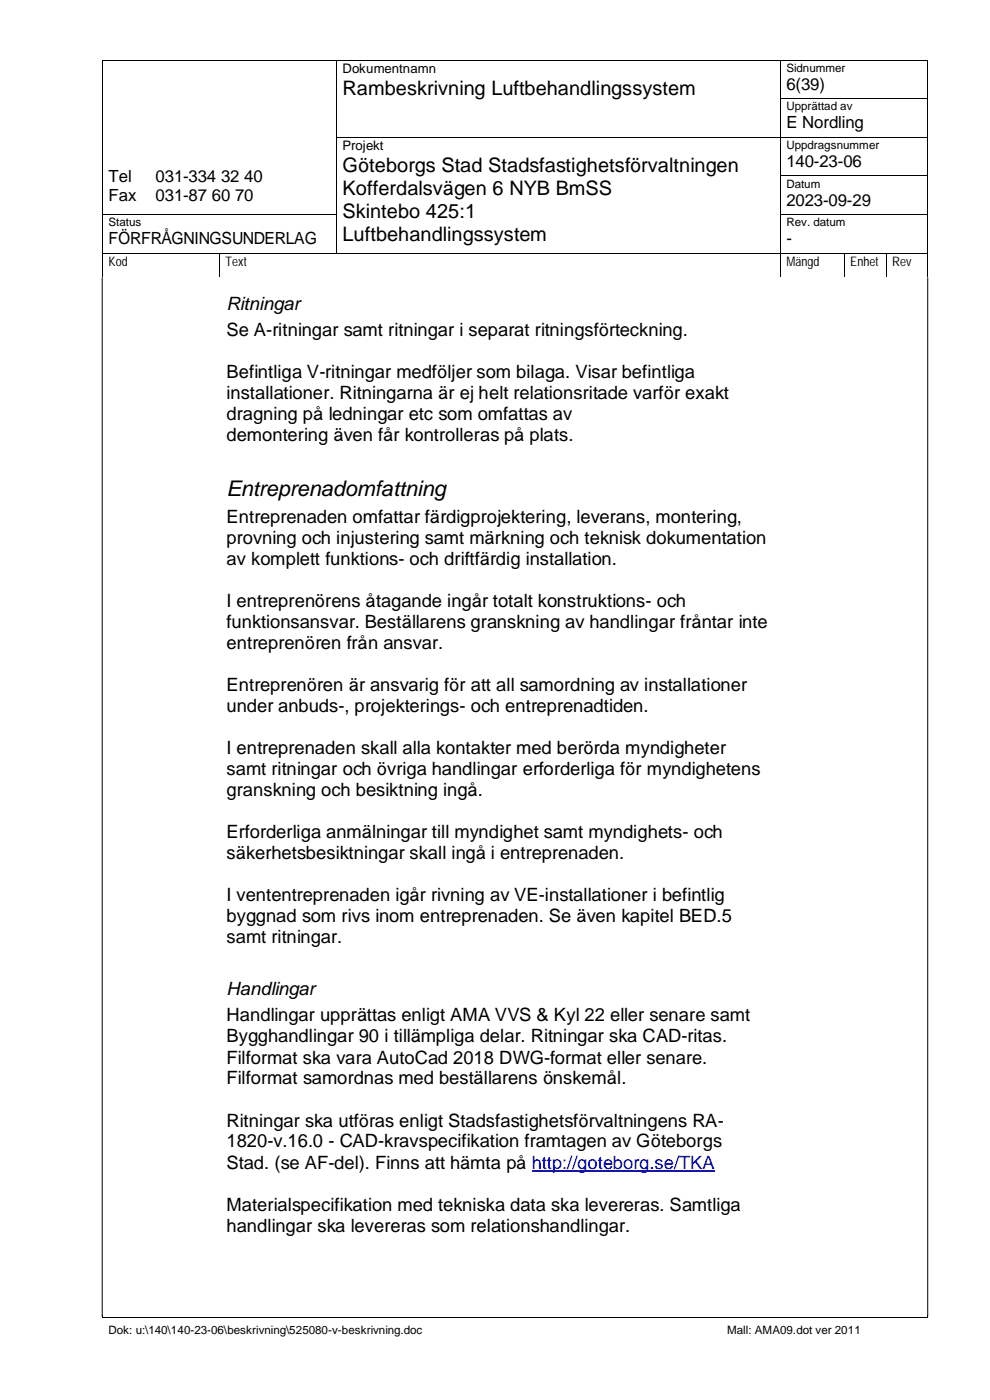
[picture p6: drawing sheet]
<svg xmlns="http://www.w3.org/2000/svg" width="210mm" height="297mm" viewBox="0 0 210 297" stroke-linecap="round" stroke-linejoin="round" font-family="sans-serif">
<defs><g id="words">
<text font-size="4.6" x="48" y="105.2">Entreprenadomfattning</text>
<g font-size="4.2">
<text x="72.6" y="20.1">Rambeskrivning Luftbehandlingssystem</text>
<text x="72.6" y="36.5">Göteborgs Stad Stadsfastighetsförvaltningen</text>
<text x="72.6" y="41.3">Kofferdalsvägen 6 NYB BmSS</text>
<text x="72.6" y="46.2">Skintebo 425:1</text>
<text x="72.6" y="51.1">Luftbehandlingssystem</text>
</g>
<g font-size="3.9">
<text x="48" y="65.7">Ritningar</text>
<text x="48" y="71.2">Se A-ritningar samt ritningar i separat ritningsförteckning.</text>
<text x="48" y="80.1">Befintliga V-ritningar medföljer som bilaga. Visar befintliga</text>
<text x="48" y="84.6">installationer. Ritningarna är ej helt relationsritade varför exakt</text>
<text x="48" y="89.1">dragning på ledningar etc som omfattas av</text>
<text x="48" y="93.5">demontering även får kontrolleras på plats.</text>
<text x="48" y="110.9">Entreprenaden omfattar färdigprojektering, leverans, montering,</text>
<text x="48" y="115.3">provning och injustering samt märkning och teknisk dokumentation</text>
<text x="48" y="119.8">av komplett funktions- och driftfärdig installation.</text>
<text x="48" y="128.7">I entreprenörens åtagande ingår totalt konstruktions- och</text>
<text x="48" y="133.2">funktionsansvar. Beställarens granskning av handlingar fråntar inte</text>
<text x="48" y="137.7">entreprenören från ansvar.</text>
<text x="48" y="146.6">Entreprenören är ansvarig för att all samordning av installationer</text>
<text x="48" y="151">under anbuds-, projekterings- och entreprenadtiden.</text>
<text x="48" y="159.9">I entreprenaden skall alla kontakter med berörda myndigheter</text>
<text x="48" y="164.4">samt ritningar och övriga handlingar erforderliga för myndighetens</text>
<text x="48" y="168.9">granskning och besiktning ingå.</text>
<text x="48" y="177.8">Erforderliga anmälningar till myndighet samt myndighets- och</text>
<text x="48" y="182.3">säkerhetsbesiktningar skall ingå i entreprenaden.</text>
<text x="48" y="191.2">I vententreprenaden igår rivning av VE-installationer i befintlig</text>
<text x="48" y="195.7">byggnad som rivs inom entreprenaden. Se även kapitel BED.5</text>
<text x="48" y="200.1">samt ritningar.</text>
<text x="48" y="211.2">Handlingar</text>
<text x="48" y="216.7">Handlingar upprättas enligt AMA VVS &amp; Kyl 22 eller senare samt</text>
<text x="48" y="221.1">Bygghandlingar 90 i tillämpliga delar. Ritningar ska CAD-ritas.</text>
<text x="48" y="225.6">Filformat ska vara AutoCad 2018 DWG-format eller senare.</text>
<text x="48" y="230">Filformat samordnas med beställarens önskemål.</text>
<text x="48" y="239">Ritningar ska utföras enligt Stadsfastighetsförvaltningens RA-</text>
<text x="48" y="243.4">1820-v.16.0 - CAD-kravspecifikation framtagen av Göteborgs</text>
<text x="48" y="247.9">Stad. (se AF-del). Finns att hämta på http://goteborg.se/TKA</text>
<text x="48" y="256.9">Materialspecifikation med tekniska data ska levereras. Samtliga</text>
<text x="48" y="261.3">handlingar ska levereras som relationshandlingar.</text>
</g>
<g font-size="3.6">
<text x="166.8" y="19.1">6(39)</text>
<text x="166.8" y="27.2">E Nordling</text>
<text x="166.8" y="35.4">140-23-06</text>
<text x="23" y="38.5">Tel</text>
<text x="33" y="38.5">031-334 32 40</text>
<text x="23" y="42.6">Fax</text>
<text x="33" y="42.6">031-87 60 70</text>
<text x="166.8" y="43.6">2023-09-29</text>
<text x="23" y="51.7">FÖRFRÅGNINGSUNDERLAG</text>
<text x="166.8" y="51.7">-</text>
</g>
<g font-size="2.8">
<text x="72.6" y="15.5">Dokumentnamn</text>
<text x="72.6" y="31.8">Projekt</text>
<text x="23" y="56.4">Kod</text>
<text x="47.8" y="56.4">Text</text>
<text x="166.8" y="56.4">Mängd</text>
<text x="180.3" y="56.4">Enhet</text>
<text x="189.2" y="56.4">Rev</text>
</g>
<g font-size="2.5">
<text x="166.8" y="15.2">Sidnummer</text>
<text x="166.8" y="23.4">Upprättad av</text>
<text x="166.8" y="31.6">Uppdragsnummer</text>
<text x="166.8" y="39.8">Datum</text>
<text x="23" y="47.9">Status</text>
<text x="166.8" y="47.9">Rev. datum</text>
<text x="23" y="283">Dok: u:\140\140-23-06\beskrivning\525080-v-beskrivning.doc</text>
<text x="154.3" y="283">Mall: AMA09.dot ver 2011</text>
</g>
</g></defs>
<g fill="#000">
<path d="M21.7 12.7h.1v.2h-.1zM71.3 12.7h.2v.2h-.2zM165.4 12.7h.2v.2h-.2zM196.7 12.7h.1v.2h-.1zM21.7 20.9h.1v.2h-.1zM21.7 29h.1v.2h-.1zM21.7 37.3h.1v.1h-.1zM71.3 20.9h.2v.2h-.2zM71.3 29h.2v.2h-.2zM71.3 37.3h.2v.1h-.2zM165.4 20.9h.2v.2h-.2zM165.4 29h.2v.2h-.2z"/>
<path d="M165.4 37.3h.2v.1h-.2zM196.7 20.9h.1v.2h-.1zM196.7 29h.1v.2h-.1zM196.7 37.3h.1v.1h-.1zM21.7 45.5h.1v.1h-.1zM21.7 53.6h.1v.2h-.1zM46.5 53.6h.2v.2h-.2zM71.3 45.5h.2v.1h-.2zM71.3 53.6h.2v.2h-.2zM71.5 53.6h.1v.2h-.1zM165.4 45.5h.2v.1h-.2zM165.4 53.6h.2v.2h-.2z"/>
<path d="M179.1 53.6h.1v.2h-.1zM187.9 53.6h.1v.2h-.1zM196.7 45.5h.1v.1h-.1zM196.7 53.6h.1v.2h-.1zM21.7 279.1h.1v.3h-.1zM21.7 279.4h.1v.2h-.1zM21.8 279.4h.2v.2h-.2zM153 279.4h.2v.2h-.2zM196.7 279.1h.1v.3h-.1zM196.7 279.4h.1v.2h-.1z"/>
</g>
<g fill="none" stroke="#000" stroke-width=".21">
<path d="M21.8 12.9v8M21.8 12.8h49.5M71.4 12.9v8M71.5 12.8h93.9M165.5 12.9v8M165.6 12.8h31.1M196.8 12.9v8M21.8 21.1v7.9M21.8 29.2v8.1M21.8 37.4v8.1M71.4 21.1v7.9M71.4 29.2v8.1"/>
<path d="M71.4 37.4v8.1M71.5 29.1h93.9M165.5 21.1v7.9M165.5 29.2v8.1M165.5 37.4v8.1M165.6 21h31.1M165.6 29.1h31.1M165.6 37.3h31.1M196.8 21.1v7.9M196.8 29.2v8.1M196.8 37.4v8.1M21.7 58.8v220.5"/>
<path d="M21.8 45.6v8M21.8 53.8v5M21.8 45.6h49.5M21.8 53.7h24.7M46.6 53.8v5M46.7 53.7h24.6M71.4 45.6v8M71.6 53.7h93.8M165.5 45.6v8M165.5 53.8v5M165.6 45.6h31.1M165.6 53.7h13.5"/>
<path d="M179.2 53.8v5M179.2 53.7h8.7M188 53.8v5M188 53.7h8.7M196.8 45.6v8M196.8 53.8v225.5M22 279.5h131M153.2 279.5h43.5"/>
</g>
<path d="M112.8 248.5h38.8" fill="none" stroke="#00f" stroke-width=".25"/>
<use href="#words"/>
</svg>
